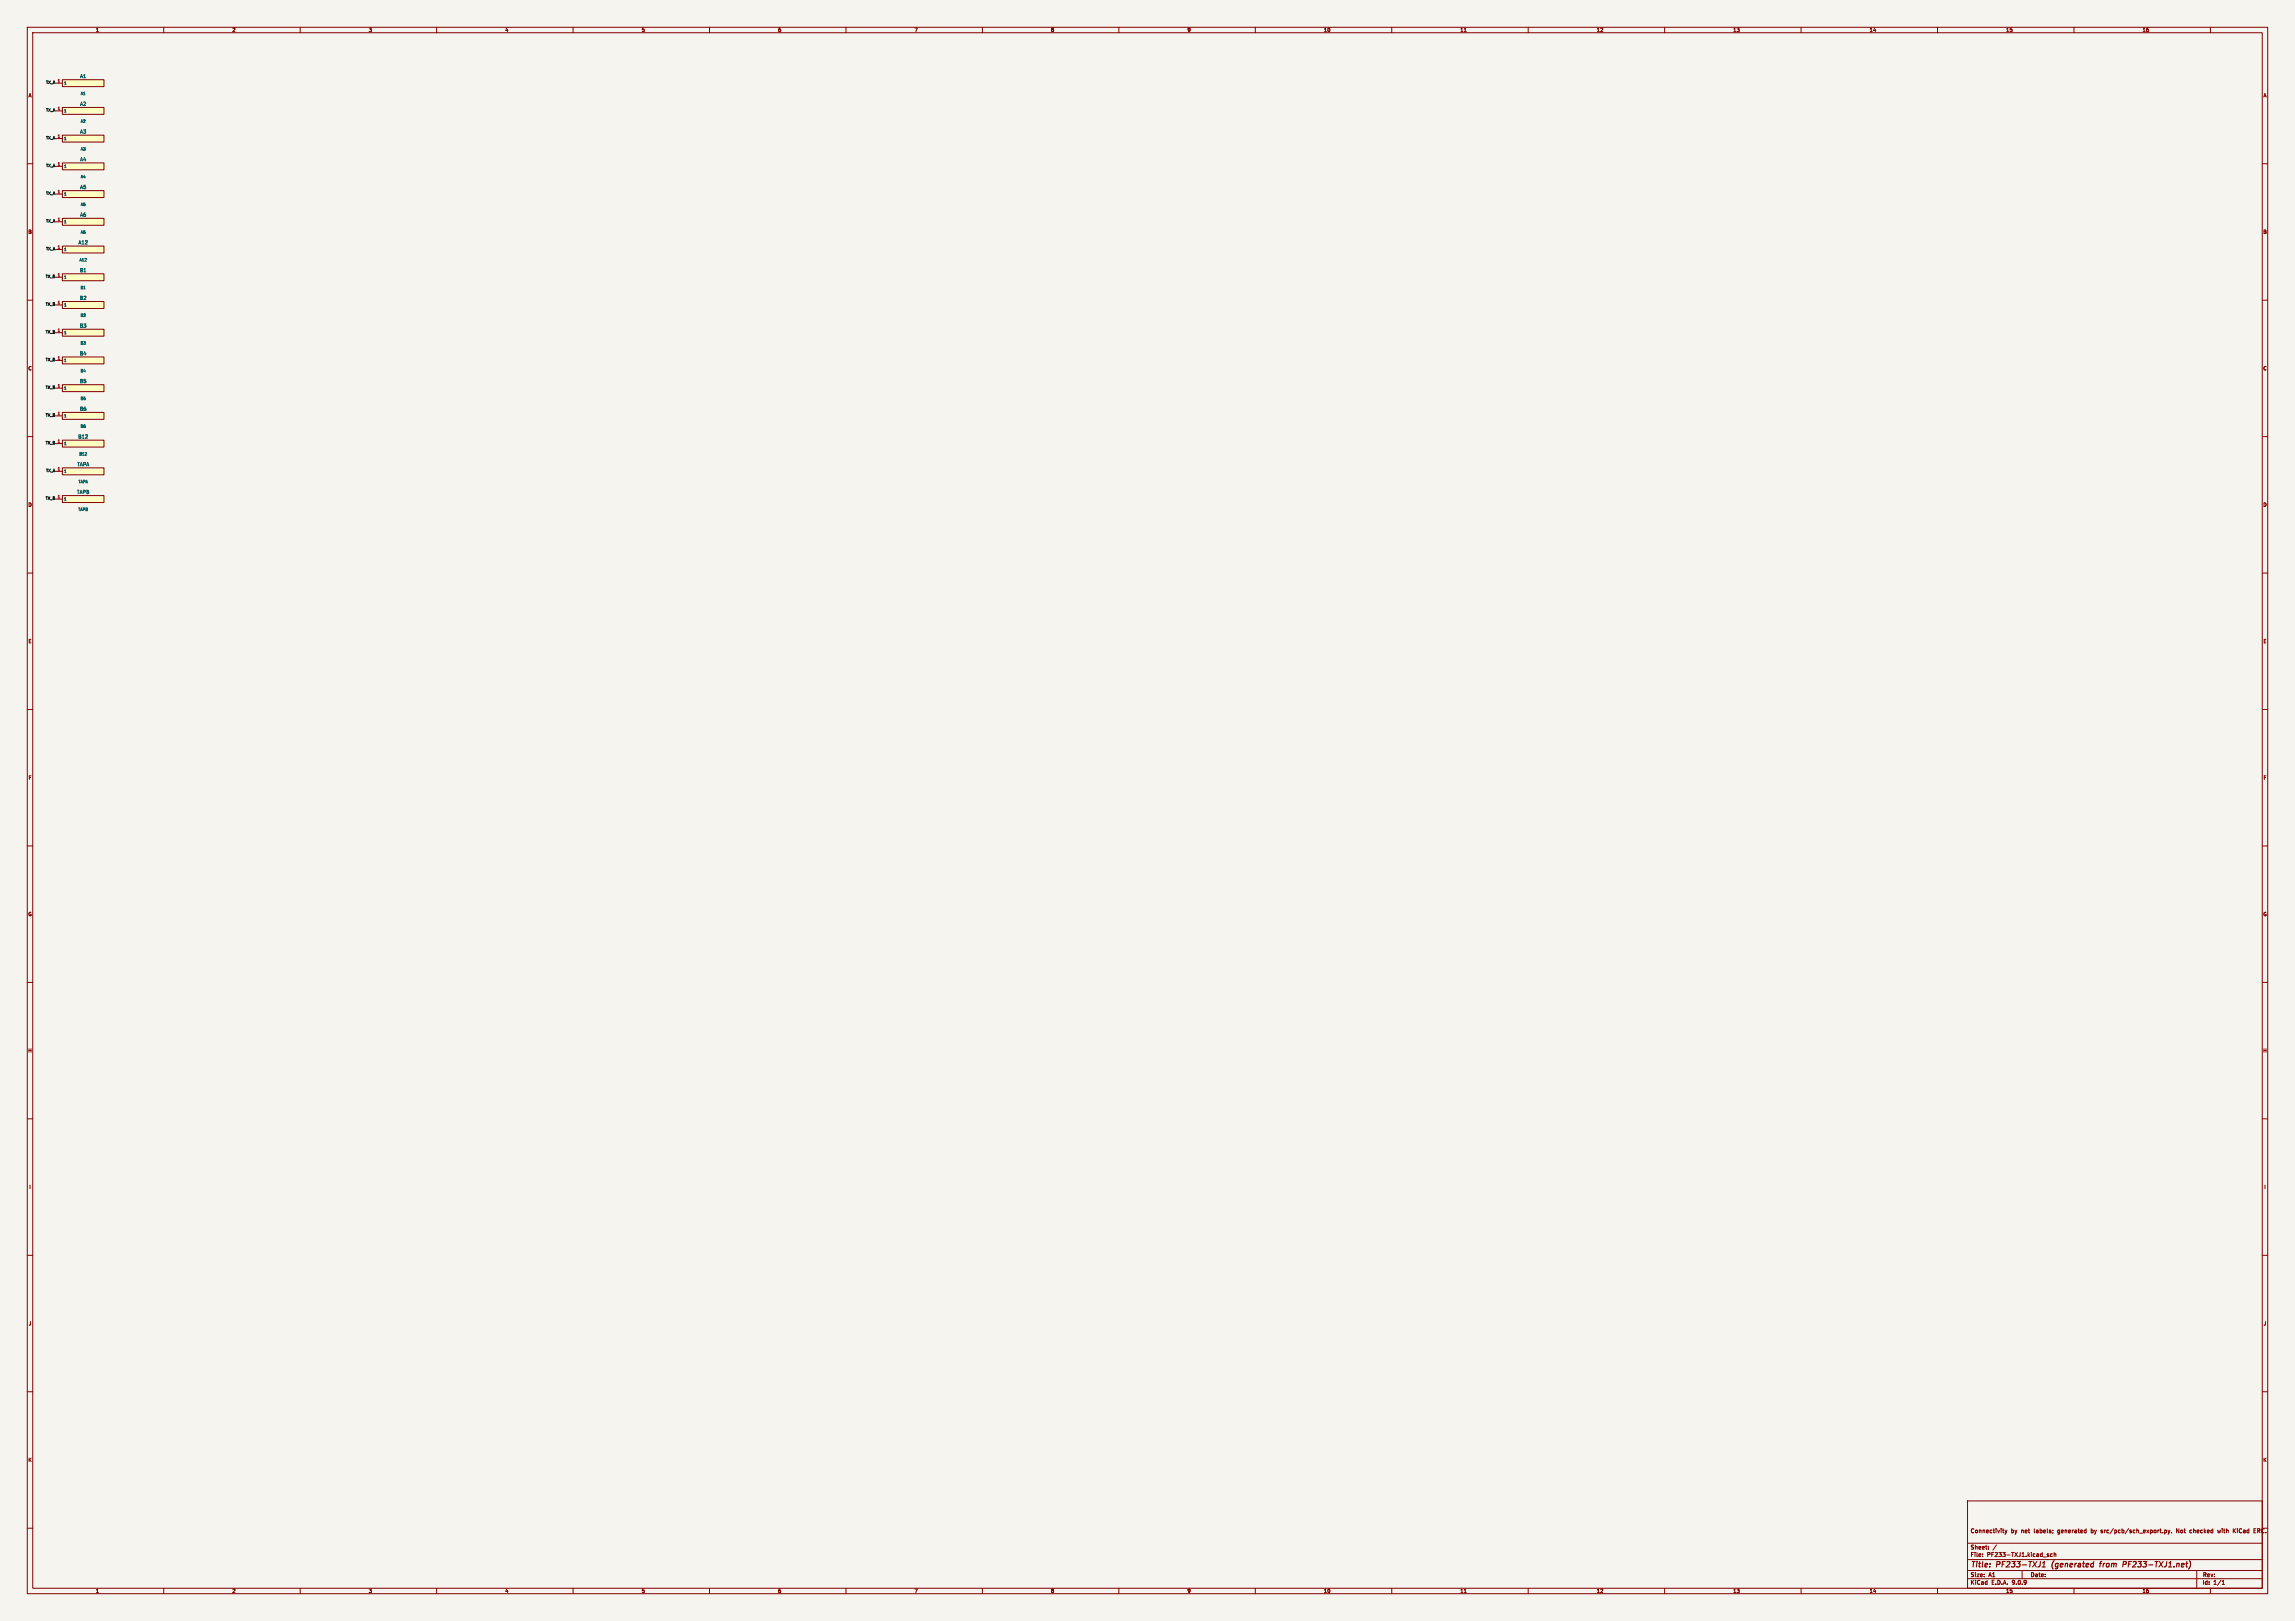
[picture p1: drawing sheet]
<svg xmlns="http://www.w3.org/2000/svg" width="841mm" height="594mm" viewBox="0 0 841 594" stroke-linecap="round" stroke-linejoin="round" font-family="sans-serif">
<defs><g id="words">
<g font-size="2.8" fill="#840000">
<text x="722" y="574.9">Title:</text>
<text x="731.7" y="574.9">PF233-TXJ1</text>
<text x="752.7" y="574.9">(generated</text>
<text x="771.2" y="574.9">from</text>
<text x="780.3" y="574.9">PF233-TXJ1.net)</text>
</g>
<g font-size="2.1" fill="#840000">
<text x="722" y="562">Connectivity</text>
<text x="736.9" y="562">by</text>
<text x="740.7" y="562">net</text>
<text x="745.5" y="562">labels;</text>
<text x="754.3" y="562">generated</text>
<text x="766.6" y="562">by</text>
<text x="770.4" y="562">src/pcb/sch_export.py.</text>
<text x="798.2" y="562">Not</text>
<text x="803.3" y="562">checked</text>
<text x="813.7" y="562">with</text>
<text x="819.5" y="562">KiCad</text>
<text x="827.2" y="562">ERC.</text>
<text x="722" y="568">Sheet:</text>
<text x="722" y="570.7">File:</text>
<text x="728.1" y="570.7">PF233-TXJ1.kicad_sch</text>
<text x="722" y="580.9">KiCad</text>
<text x="722" y="578.1">Size:</text>
<text x="728.7" y="578.1">A1</text>
<text x="729.7" y="580.9">E.D.A.</text>
<text x="737.3" y="580.9">9.0.9</text>
<text x="744" y="578.1">Date:</text>
<text x="807" y="578.3">Rev:</text>
<text x="807" y="580.9">Id:</text>
<text x="811.1" y="580.9">1/1</text>
</g>
<g font-size="1.8" fill="#840000">
<text x="35" y="11.9">1</text>
<text x="85" y="11.9">2</text>
<text x="135" y="11.9">3</text>
<text x="185" y="11.9">4</text>
<text x="235" y="11.9">5</text>
<text x="285" y="11.9">6</text>
<text x="335" y="11.9">7</text>
<text x="385" y="11.9">8</text>
<text x="435" y="11.9">9</text>
<text x="485" y="11.9">10</text>
<text x="535" y="11.9">11</text>
<text x="585" y="11.9">12</text>
<text x="635" y="11.9">13</text>
<text x="685" y="11.9">14</text>
<text x="735" y="11.9">15</text>
<text x="785" y="11.9">16</text>
<text x="10.3" y="35.9">A</text>
<text x="829.3" y="35.9">A</text>
<text x="10.3" y="85.9">B</text>
<text x="829.2" y="85.9">B</text>
<text x="10.3" y="135.9">C</text>
<text x="829.2" y="135.9">C</text>
<text x="10.3" y="185.9">D</text>
<text x="829.2" y="185.9">D</text>
<text x="10.3" y="235.9">E</text>
<text x="829.3" y="235.9">E</text>
<text x="10.3" y="285.9">F</text>
<text x="829.3" y="285.9">F</text>
<text x="10.3" y="335.9">G</text>
<text x="829.2" y="335.9">G</text>
<text x="10.2" y="385.9">H</text>
<text x="829.2" y="385.9">H</text>
<text x="10.6" y="435.9">I</text>
<text x="829.6" y="435.9">I</text>
<text x="10.4" y="485.9">J</text>
<text x="829.4" y="485.9">J</text>
<text x="10.3" y="535.9">K</text>
<text x="829.2" y="535.9">K</text>
<text x="35" y="583.9">1</text>
<text x="85" y="583.9">2</text>
<text x="135" y="583.9">3</text>
<text x="185" y="583.9">4</text>
<text x="235" y="583.9">5</text>
<text x="285" y="583.9">6</text>
<text x="335" y="583.9">7</text>
<text x="385" y="583.9">8</text>
<text x="435" y="583.9">9</text>
<text x="485" y="583.9">10</text>
<text x="535" y="583.9">11</text>
<text x="585" y="583.9">12</text>
<text x="635" y="583.9">13</text>
<text x="685" y="583.9">14</text>
<text x="735" y="583.9">15</text>
<text x="785" y="583.9">16</text>
</g>
<g font-size="1.8" fill="#006464">
<text x="29.2" y="28.8">A1</text>
<text x="29.2" y="39">A2</text>
<text x="29.2" y="49.1">A3</text>
<text x="29.2" y="59.3">A4</text>
<text x="29.2" y="69.4">A5</text>
<text x="29.2" y="79.6">A6</text>
<text x="28.6" y="89.8">A12</text>
<text x="29.1" y="99.9">B1</text>
<text x="29.1" y="110.1">B2</text>
<text x="29.1" y="120.2">B3</text>
<text x="29.1" y="130.4">B4</text>
<text x="29.1" y="140.6">B5</text>
<text x="29.1" y="150.7">B6</text>
<text x="28.5" y="160.9">B12</text>
<text x="28.2" y="171">TAPA</text>
<text x="28.1" y="181.2">TAPB</text>
</g>
<g font-size="1.4" fill="#0f0f0f">
<text x="16.7" y="30.9">TX_A</text>
<text x="16.7" y="41.1">TX_A</text>
<text x="16.7" y="51.3">TX_A</text>
<text x="16.7" y="61.4">TX_A</text>
<text x="16.7" y="71.6">TX_A</text>
<text x="16.7" y="81.7">TX_A</text>
<text x="16.7" y="91.9">TX_A</text>
<text x="16.6" y="102.1">TX_B</text>
<text x="16.6" y="112.2">TX_B</text>
<text x="16.6" y="122.4">TX_B</text>
<text x="16.6" y="132.5">TX_B</text>
<text x="16.6" y="142.7">TX_B</text>
<text x="16.6" y="152.9">TX_B</text>
<text x="16.6" y="163">TX_B</text>
<text x="16.7" y="173.2">TX_A</text>
<text x="16.6" y="183.3">TX_B</text>
</g>
<g font-size="1.4" fill="#a90000">
<text x="21" y="30.2">1</text>
<text x="21" y="40.4">1</text>
<text x="21" y="50.5">1</text>
<text x="21" y="60.7">1</text>
<text x="21" y="70.9">1</text>
<text x="21" y="81">1</text>
<text x="21" y="91.2">1</text>
<text x="21" y="101.3">1</text>
<text x="21" y="111.5">1</text>
<text x="21" y="121.7">1</text>
<text x="21" y="131.8">1</text>
<text x="21" y="142">1</text>
<text x="21" y="152.1">1</text>
<text x="21" y="162.3">1</text>
<text x="21" y="172.5">1</text>
<text x="21" y="182.6">1</text>
</g>
<g font-size="1.4" fill="#006464">
<text x="23.4" y="31.2">1</text>
<text x="29.4" y="35">A1</text>
<text x="23.4" y="41.4">1</text>
<text x="29.4" y="45.2">A2</text>
<text x="23.4" y="51.5">1</text>
<text x="29.4" y="55.3">A3</text>
<text x="23.4" y="61.7">1</text>
<text x="29.4" y="65.5">A4</text>
<text x="23.4" y="71.8">1</text>
<text x="29.4" y="75.7">A5</text>
<text x="23.4" y="82">1</text>
<text x="29.4" y="85.8">A6</text>
<text x="23.4" y="92.2">1</text>
<text x="29" y="96">A12</text>
<text x="23.4" y="102.3">1</text>
<text x="29.4" y="106.1">B1</text>
<text x="23.4" y="112.5">1</text>
<text x="29.4" y="116.3">B2</text>
<text x="23.4" y="122.6">1</text>
<text x="29.4" y="126.5">B3</text>
<text x="23.4" y="132.8">1</text>
<text x="29.4" y="136.6">B4</text>
<text x="23.4" y="143">1</text>
<text x="29.4" y="146.8">B5</text>
<text x="23.4" y="153.1">1</text>
<text x="29.4" y="156.9">B6</text>
<text x="23.4" y="163.3">1</text>
<text x="28.9" y="167.1">B12</text>
<text x="23.4" y="173.4">1</text>
<text x="28.6" y="177.3">TAPA</text>
<text x="23.4" y="183.6">1</text>
<text x="28.5" y="187.4">TAPB</text>
</g>
</g></defs>
<path d="M0 0h841v594h-841z" fill="#f5f4ef" stroke="#f5f4ef" stroke-width=".37"/>
<g fill="none" stroke="#840000" stroke-width=".37">
<path d="M10 10h821v574h-821zM12 12h817v570h-817zM60 10v2M110 10v2M160 10v2M210 10v2M260 10v2M310 10v2M360 10v2M410 10v2M460 10v2M510 10v2"/>
<path d="M536.6 11.6h.7M560 10v2M610 10v2M660 10v2M710 10v2M760 10v2M810 10v2M10 60h2M829 60h2M10 110h2M829 110h2M10 160h2"/>
<path d="M829 160h2M10 210h2M829 210h2M10 260h2M829 260h2M10 310h2M829 310h2M10 360h2M829 360h2M10 410h2M829 410h2M10 460h2"/>
<path d="M829 460h2M10 510h2M829 510h2M10 560h2M721 550h108v32h-108zM721 578.5h108M721 575.5h108M721 571.5h108M721 565.5h108M726.5 570.2h.1M726.5 570.2v.1M726.5 569.5v.1"/>
<path d="M728.7 567.5v.2M728.7 566.8v.1M731.6 566.1l-1.3 1.9M733.8 560.7h.6M734 561.5l.4 .2M734.7 560.7l.4 1M735.1 561.7l-.4 .5M735.5 560.7l-.4 1M741 575.5v3M750.2 569.8l.6 .4-.6 .1M750.2 569.5h.5M751.5 570.2v.1"/>
<path d="M751.5 570.3h.6M752.1 569.5h-.6v.7M752.2 560.8v.1M752.3 561.6l-.1 .3M752.7 569.5h.6l.1 .9M752.7 568.9v1.5M764 560.7l.5 .1M764.5 561.6l-.5 .1M764.5 560.2v1.5M791.5 560.7h.5M791.9 561.7h.1M792.5 561.5v.2"/>
<path d="M793.2 560.8l.5-.1 .3 .3-.2 .6h-.6M793.2 560.7v1.5M794.5 560.7l.3 1M794.8 561.7l-.3 .5M795.2 560.7l-.4 1M795.7 561.5v.2M797.6 561.7v-1.5l.9 1.5M802.7 560.7l-.2 .3 .2 .7M805 575.5v6.5M812.6 560.7l.3 1 .3-.7M814.3 579.5l.4-.4v1.5M818.4 560.2v1.5"/>
<path d="M818.6 560.8l.6 .9M819.2 560.2l-.8 .8M826 560.9h.5M826.7 560.2h-.7v1.5h.7M60 582v2M110 582v2M160 582v2M210 582v2M260 582v2M310 582v2M360 582v2M410 582v2"/>
<path d="M460 582v2M510 582v2M536.6 583.6h.7M560 582v2M610 582v2M660 582v2M710 582v2M760 582v2M810 582v2M814.3 580.6h.9"/>
</g>
<path d="M748.3 574.2h1.2M748.5 572.8l.7-.6-.3 2M752 573.3v1.1M769.4 572.9h.7M770.2 572.2l-.5 .3-.2 1.7M778.1 572.2h.8l.3 .4-.3 .6-.9 .1" fill="none" stroke="#840000" stroke-width=".4"/>
<path d="M22.9 110.5h15.2v2.5h-15.2z" fill="#ffffc2"/>
<path d="M20.3 111.8h2.6M22.9 110.5h15.2v2.5h-15.2z" fill="none" stroke="#840000" stroke-width=".37"/>
<path d="M22.9 171.4h15.2v2.6h-15.2z" fill="#ffffc2"/>
<path d="M20.3 172.7h2.6M22.9 171.4h15.2v2.6h-15.2z" fill="none" stroke="#840000" stroke-width=".37"/>
<path d="M22.9 161.3h15.2v2.5h-15.2z" fill="#ffffc2"/>
<path d="M20.3 162.6h2.6M22.9 161.3h15.2v2.5h-15.2z" fill="none" stroke="#840000" stroke-width=".37"/>
<path d="M22.9 120.6h15.2v2.6h-15.2z" fill="#ffffc2"/>
<path d="M20.3 121.9h2.6M22.9 120.6h15.2v2.6h-15.2z" fill="none" stroke="#840000" stroke-width=".37"/>
<path d="M22.9 151.1h15.2v2.6h-15.2z" fill="#ffffc2"/>
<path d="M20.3 152.4h2.6M22.9 151.1h15.2v2.6h-15.2z" fill="none" stroke="#840000" stroke-width=".37"/>
<path d="M22.9 181.6h15.2v2.5h-15.2z" fill="#ffffc2"/>
<path d="M20.3 182.9h2.6M22.9 181.6h15.2v2.5h-15.2z" fill="none" stroke="#840000" stroke-width=".37"/>
<path d="M22.9 141h15.2v2.5h-15.2z" fill="#ffffc2"/>
<path d="M20.3 142.2h2.6M22.9 141h15.2v2.5h-15.2z" fill="none" stroke="#840000" stroke-width=".37"/>
<path d="M22.9 130.8h15.2v2.5h-15.2z" fill="#ffffc2"/>
<path d="M20.3 132.1h2.6M22.9 130.8h15.2v2.5h-15.2z" fill="none" stroke="#840000" stroke-width=".37"/>
<path d="M22.9 59.7h15.2v2.5h-15.2z" fill="#ffffc2"/>
<path d="M22.9 59.7h15.2v2.5h-15.2zM20.3 61h2.6" fill="none" stroke="#840000" stroke-width=".37"/>
<path d="M22.9 90.2h15.2v2.5h-15.2z" fill="#ffffc2"/>
<path d="M20.3 91.4h2.6M22.9 90.2h15.2v2.5h-15.2z" fill="none" stroke="#840000" stroke-width=".37"/>
<path d="M22.9 100.3h15.2v2.6h-15.2z" fill="#ffffc2"/>
<path d="M20.3 101.6h2.6M22.9 100.3h15.2v2.6h-15.2z" fill="none" stroke="#840000" stroke-width=".37"/>
<path d="M22.9 80h15.2v2.5h-15.2z" fill="#ffffc2"/>
<path d="M20.3 81.3h2.6M22.9 80h15.2v2.5h-15.2z" fill="none" stroke="#840000" stroke-width=".37"/>
<path d="M22.9 49.5h15.2v2.6h-15.2z" fill="#ffffc2"/>
<path d="M20.3 50.8h2.6M22.9 49.5h15.2v2.6h-15.2z" fill="none" stroke="#840000" stroke-width=".37"/>
<path d="M22.9 29.2h15.2v2.5h-15.2z" fill="#ffffc2"/>
<path d="M20.3 30.5h2.6M22.9 29.2h15.2v2.5h-15.2z" fill="none" stroke="#840000" stroke-width=".37"/>
<path d="M22.9 39.4h15.2v2.5h-15.2z" fill="#ffffc2"/>
<path d="M22.9 39.4h15.2v2.5h-15.2zM20.3 40.6h2.6" fill="none" stroke="#840000" stroke-width=".37"/>
<path d="M22.9 69.8h15.2v2.6h-15.2z" fill="#ffffc2"/>
<path d="M20.3 71.1h2.6M22.9 69.8h15.2v2.6h-15.2z" fill="none" stroke="#840000" stroke-width=".37"/>
<use href="#words"/>
</svg>
